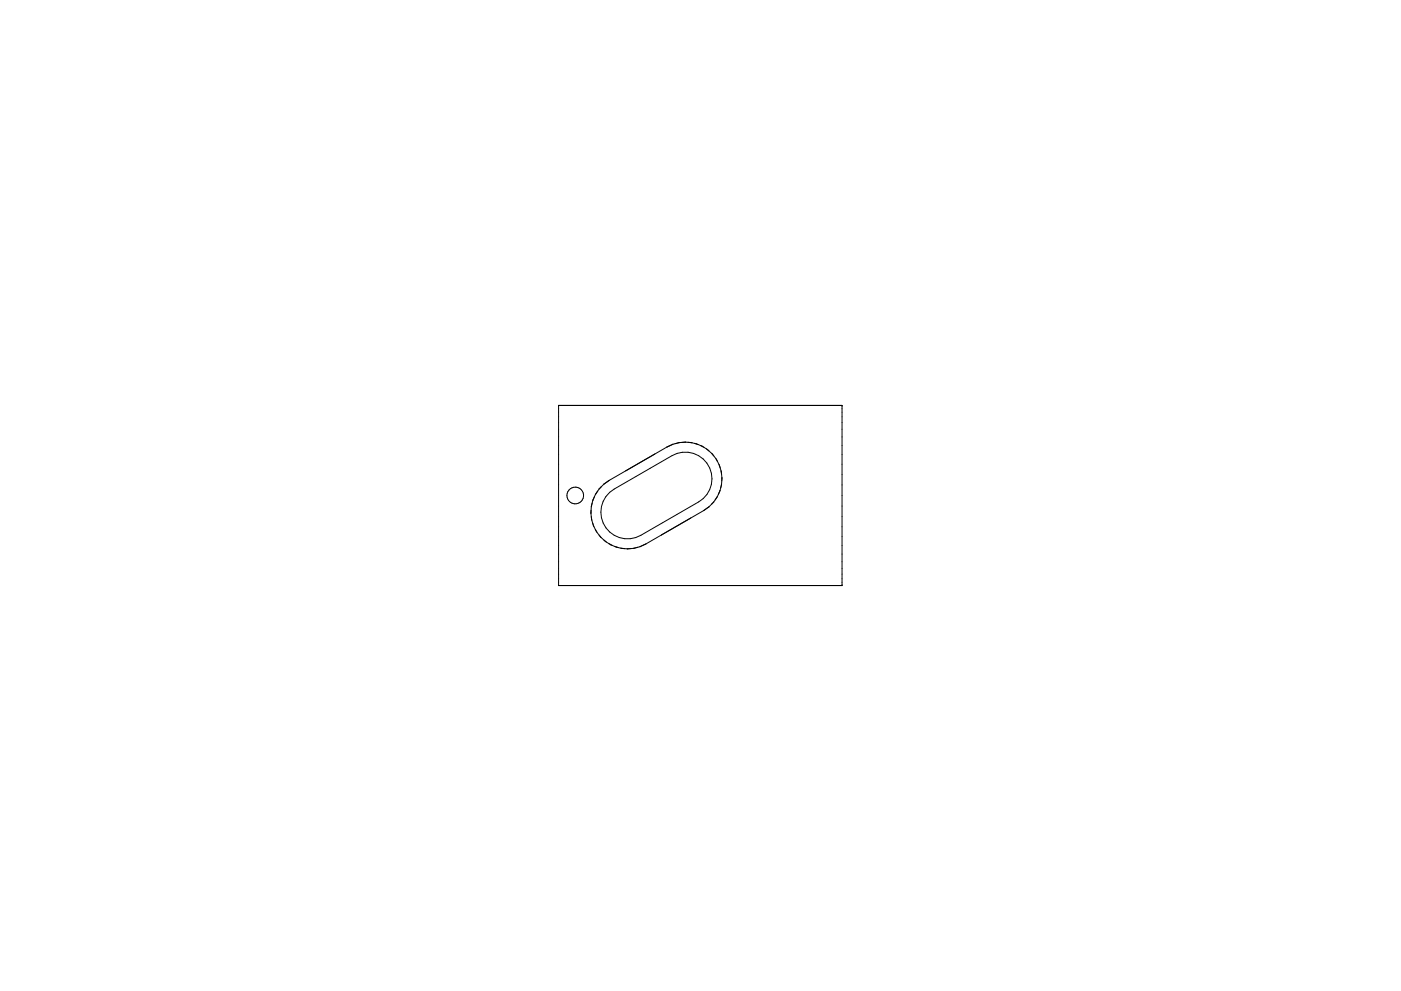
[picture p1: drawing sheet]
<svg xmlns="http://www.w3.org/2000/svg" width="420mm" height="297mm" viewBox="0 0 420 297" stroke-linecap="round" stroke-linejoin="round" font-family="sans-serif">
<g fill="none" stroke="#000" stroke-width=".3">
<path d="M167.5 121.5h85v54h-85zM200 134l-17.3 10M200 134a11 11 0 0 1 13.9 2.4 11 11 0 0 1 .1 14.1M201.8 133.2l-1.8 .8M203.7 132.7l-1.3 .3M205.7 132.5l-1.3 .1M206.3 132.6l1.3 .1M208.3 132.9l1.1 .4M210.1 133.6l1 .5M211.8 134.5l.8 .7M213.4 135.9l.7 .7M214.7 137.4l.5 .9"/>
<path d="M215.6 139.2l.4 1M177.3 152.9l-.1 1.1M177.3 154.9l.2 1M177.6 150.8l-.3 1.1M177.8 156.8l.3 1M178.3 148.9l-.5 1.2M178.5 158.7l.6 .9M179.3 147.2l-.8 1M180.3 145.9l-.6 .7M182.7 144a11 11 0 0 0-4 15 11 11 0 0 0 15 4l17.3-10 1.6-1.1 1.4-1.4M182.7 144l-1.6 1.1M182.8 147.6l1.4-1 17.3-10a8 8 0 0 1 11 2.9 8 8 0 0 1-3 10.9l-17.3 10a8 8 0 0 1-10.5-2.2 8 8 0 0 1 1.1-10.6z"/>
<path d="M214.1 150.4l-.7 .7M215.2 148.8l-.7 1M216 147l-.5 1.2M216.2 141.1l.2 1.1M216.4 145.1l-.3 1.2M216.5 143.1v1M179.7 160.4l.6 .8M181.1 161.9l.8 .6M182.6 162.9l1 .6M184.3 163.8l1.1 .3M186.1 164.3l1.3 .2M189.3 164.4l-1.3 .1"/>
<path d="M191.3 164l-1.3 .4"/>
<circle cx="172.5" cy="148.5" r="2.5"/>
</g>
</svg>
